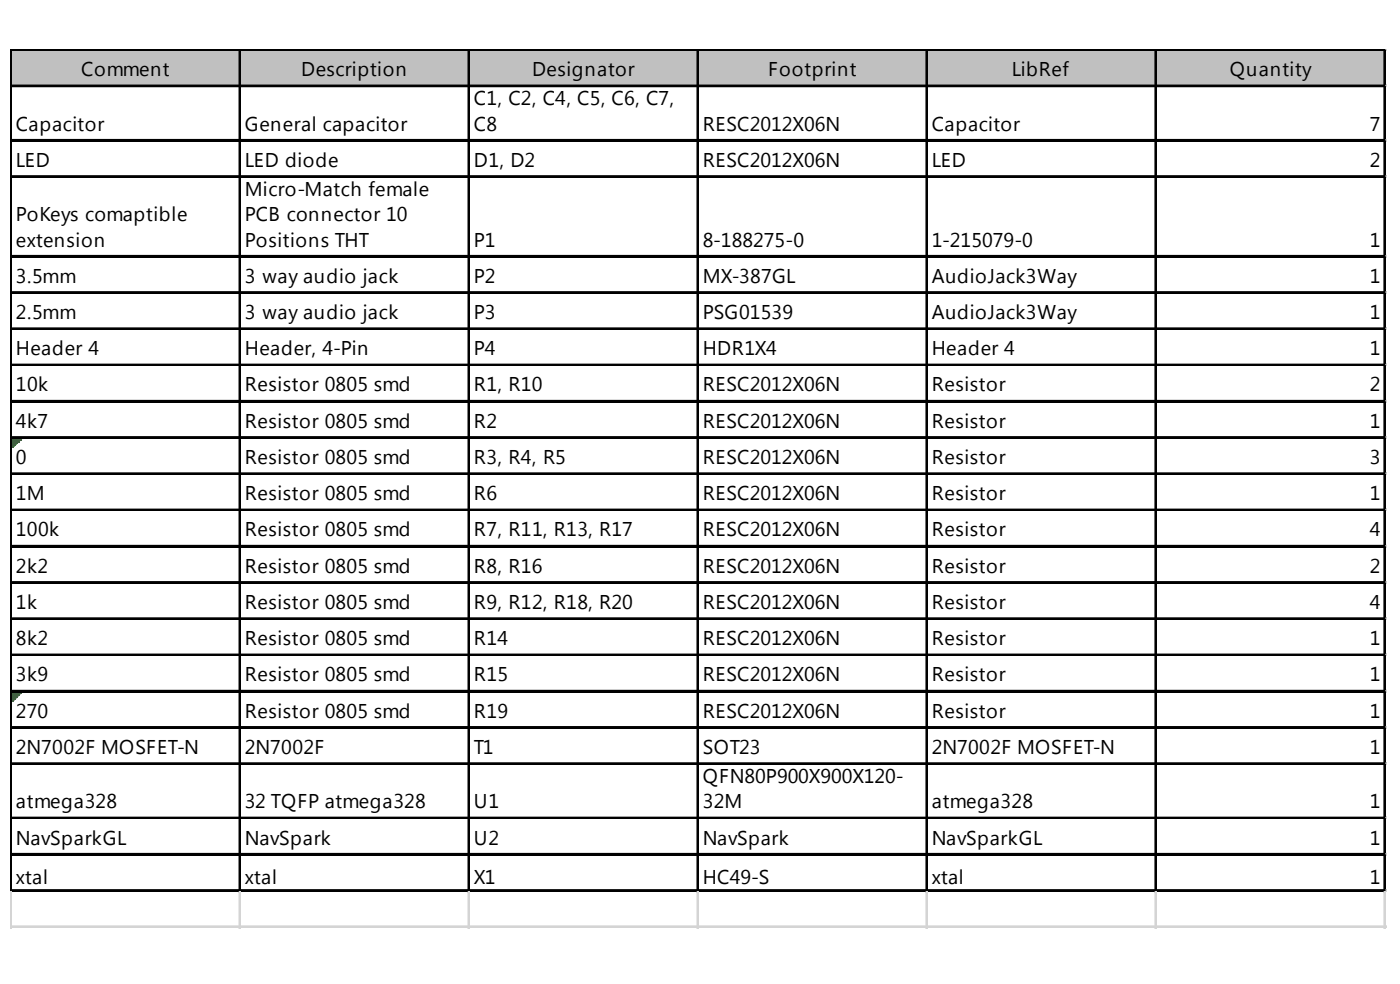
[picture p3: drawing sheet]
<svg xmlns="http://www.w3.org/2000/svg" width="288mm" height="202mm" viewBox="0 0 288 202" stroke-linecap="round" stroke-linejoin="round" font-family="sans-serif">
<defs><g id="words">
<g font-size="4.1">
<text x="16.7" y="15.6">Comment</text>
<text x="61.9" y="15.6">Description</text>
<text x="109.4" y="15.6">Designator</text>
<text x="158" y="15.6">Footprint</text>
<text x="208" y="15.6">LibRef</text>
<text x="252.9" y="15.6">Quantity</text>
<text x="97.4" y="21.6">C1, C2, C4, C5, C6, C7,</text>
<text x="3.3" y="26.8">Capacitor</text>
<text x="50.4" y="26.8">General capacitor</text>
<text x="97.4" y="26.8">C8</text>
<text x="144.5" y="26.8">RESC2012X06N</text>
<text x="191.6" y="26.8">Capacitor</text>
<text x="281.7" y="26.8">7</text>
<text x="3.3" y="34.3">LED</text>
<text x="50.4" y="34.3">LED diode</text>
<text x="97.4" y="34.3">D1, D2</text>
<text x="144.5" y="34.3">RESC2012X06N</text>
<text x="191.6" y="34.3">LED</text>
<text x="281.7" y="34.3">2</text>
<text x="50.4" y="40.2">Micro-Match female</text>
<text x="3.3" y="45.4">PoKeys comaptible</text>
<text x="50.4" y="45.4">PCB connector 10</text>
<text x="3.3" y="50.6">extension</text>
<text x="50.4" y="50.6">Positions THT</text>
<text x="97.4" y="50.6">P1</text>
<text x="144.5" y="50.6">8-188275-0</text>
<text x="191.6" y="50.6">1-215079-0</text>
<text x="281.7" y="50.6">1</text>
<text x="3.3" y="58.1">3.5mm</text>
<text x="50.4" y="58.1">3 way audio jack</text>
<text x="97.4" y="58.1">P2</text>
<text x="144.5" y="58.1">MX-387GL</text>
<text x="191.6" y="58.1">AudioJack3Way</text>
<text x="281.7" y="58.1">1</text>
<text x="3.3" y="65.5">2.5mm</text>
<text x="50.4" y="65.5">3 way audio jack</text>
<text x="97.4" y="65.5">P3</text>
<text x="144.5" y="65.5">PSG01539</text>
<text x="191.6" y="65.5">AudioJack3Way</text>
<text x="281.7" y="65.5">1</text>
<text x="3.3" y="73">Header 4</text>
<text x="50.4" y="73">Header, 4-Pin</text>
<text x="97.4" y="73">P4</text>
<text x="144.5" y="73">HDR1X4</text>
<text x="191.6" y="73">Header 4</text>
<text x="281.7" y="73">1</text>
<text x="3.3" y="80.4">10k</text>
<text x="50.4" y="80.4">Resistor 0805 smd</text>
<text x="97.4" y="80.4">R1, R10</text>
<text x="144.5" y="80.4">RESC2012X06N</text>
<text x="191.6" y="80.4">Resistor</text>
<text x="281.7" y="80.4">2</text>
<text x="3.3" y="87.9">4k7</text>
<text x="50.4" y="87.9">Resistor 0805 smd</text>
<text x="97.4" y="87.9">R2</text>
<text x="144.5" y="87.9">RESC2012X06N</text>
<text x="191.6" y="87.9">Resistor</text>
<text x="281.7" y="87.9">1</text>
<text x="3.3" y="95.3">0</text>
<text x="50.4" y="95.3">Resistor 0805 smd</text>
<text x="97.4" y="95.3">R3, R4, R5</text>
<text x="144.5" y="95.3">RESC2012X06N</text>
<text x="191.6" y="95.3">Resistor</text>
<text x="281.7" y="95.3">3</text>
<text x="3.3" y="102.8">1M</text>
<text x="50.4" y="102.8">Resistor 0805 smd</text>
<text x="97.4" y="102.8">R6</text>
<text x="144.5" y="102.8">RESC2012X06N</text>
<text x="191.6" y="102.8">Resistor</text>
<text x="281.7" y="102.8">1</text>
<text x="3.3" y="110.2">100k</text>
<text x="50.4" y="110.2">Resistor 0805 smd</text>
<text x="97.4" y="110.2">R7, R11, R13, R17</text>
<text x="144.5" y="110.2">RESC2012X06N</text>
<text x="191.6" y="110.2">Resistor</text>
<text x="281.7" y="110.2">4</text>
<text x="3.3" y="117.6">2k2</text>
<text x="50.4" y="117.6">Resistor 0805 smd</text>
<text x="97.4" y="117.6">R8, R16</text>
<text x="144.5" y="117.6">RESC2012X06N</text>
<text x="191.6" y="117.6">Resistor</text>
<text x="281.7" y="117.6">2</text>
<text x="3.3" y="125.1">1k</text>
<text x="50.4" y="125.1">Resistor 0805 smd</text>
<text x="97.4" y="125.1">R9, R12, R18, R20</text>
<text x="144.5" y="125.1">RESC2012X06N</text>
<text x="191.6" y="125.1">Resistor</text>
<text x="281.7" y="125.1">4</text>
<text x="3.3" y="132.5">8k2</text>
<text x="50.4" y="132.5">Resistor 0805 smd</text>
<text x="97.4" y="132.5">R14</text>
<text x="144.5" y="132.5">RESC2012X06N</text>
<text x="191.6" y="132.5">Resistor</text>
<text x="281.7" y="132.5">1</text>
<text x="3.3" y="140">3k9</text>
<text x="50.4" y="140">Resistor 0805 smd</text>
<text x="97.4" y="140">R15</text>
<text x="144.5" y="140">RESC2012X06N</text>
<text x="191.6" y="140">Resistor</text>
<text x="281.7" y="140">1</text>
<text x="3.3" y="147.4">270</text>
<text x="50.4" y="147.4">Resistor 0805 smd</text>
<text x="97.4" y="147.4">R19</text>
<text x="144.5" y="147.4">RESC2012X06N</text>
<text x="191.6" y="147.4">Resistor</text>
<text x="281.7" y="147.4">1</text>
<text x="3.3" y="154.9">2N7002F MOSFET-N</text>
<text x="50.4" y="154.9">2N7002F</text>
<text x="97.4" y="154.9">T1</text>
<text x="144.5" y="154.9">SOT23</text>
<text x="191.6" y="154.9">2N7002F MOSFET-N</text>
<text x="281.7" y="154.9">1</text>
<text x="144.5" y="160.8">QFN80P900X900X120-</text>
<text x="3.3" y="166">atmega328</text>
<text x="50.4" y="166">32 TQFP atmega328</text>
<text x="97.4" y="166">U1</text>
<text x="144.5" y="166">32M</text>
<text x="191.6" y="166">atmega328</text>
<text x="281.7" y="166">1</text>
<text x="3.3" y="173.5">NavSparkGL</text>
<text x="50.4" y="173.5">NavSpark</text>
<text x="97.4" y="173.5">U2</text>
<text x="144.5" y="173.5">NavSpark</text>
<text x="191.6" y="173.5">NavSparkGL</text>
<text x="281.7" y="173.5">1</text>
<text x="3.3" y="181.7">xtal</text>
<text x="50.4" y="181.7">xtal</text>
<text x="97.4" y="181.7">X1</text>
<text x="144.5" y="181.7">HC49-S</text>
<text x="191.6" y="181.7">xtal</text>
<text x="281.7" y="181.7">1</text>
</g>
</g></defs>
<path d="M2.5 10.4h282.5v7.5h-282.5z" fill="#c0c0c0"/>
<path d="M2.5 90.1h1.9" fill="none" stroke="#008000" stroke-width=".37"/>
<path d="M2.5 90.1h1.9v.4h-1.9z" fill="#008000"/>
<path d="M2.5 90.5h1.5" fill="none" stroke="#008000" stroke-width=".37"/>
<path d="M2.5 90.5h1.5v.4h-1.5z" fill="#008000"/>
<path d="M2.5 90.9h1.1" fill="none" stroke="#008000" stroke-width=".37"/>
<path d="M2.5 90.9h1.1v.4h-1.1z" fill="#008000"/>
<path d="M2.5 91.3h.8" fill="none" stroke="#008000" stroke-width=".37"/>
<path d="M2.5 91.3h.8v.3h-.8z" fill="#008000"/>
<path d="M2.5 91.6h.4" fill="none" stroke="#008000" stroke-width=".37"/>
<path d="M2.5 91.6h.4v.4h-.4z" fill="#008000"/>
<path d="M2.5 142.3h1.9" fill="none" stroke="#008000" stroke-width=".37"/>
<path d="M2.5 142.3h1.9v.3h-1.9z" fill="#008000"/>
<path d="M2.5 142.6h1.5" fill="none" stroke="#008000" stroke-width=".37"/>
<path d="M2.5 142.6h1.5v.4h-1.5z" fill="#008000"/>
<path d="M2.5 143h1.1" fill="none" stroke="#008000" stroke-width=".37"/>
<path d="M2.5 143h1.1v.4h-1.1z" fill="#008000"/>
<path d="M2.5 143.4h.8" fill="none" stroke="#008000" stroke-width=".37"/>
<path d="M2.5 143.4h.8v.4h-.8z" fill="#008000"/>
<path d="M2.5 143.8h.4" fill="none" stroke="#008000" stroke-width=".37"/>
<path d="M2.5 143.8h.4v.3h-.4z" fill="#008000"/>
<g fill="none" stroke="#000" stroke-width=".37">
<path d="M2.2 10.1v173.1M2.3 10.1v173.1M2.5 10.1h282.5M2.5 10.3h282.5M2.5 17.6h282.5M2.5 17.7h282.5M49.2 10.5v172.7M49.4 10.5v172.7M96.3 10.5v172.7M96.5 10.5v172.7M143.4 10.5v172.7M143.6 10.5v172.7"/>
<path d="M190.5 10.5v172.7M190.7 10.5v172.7M237.6 10.5v172.7M237.7 10.5v172.7M284.6 10.5v172.7M284.8 10.5v172.7M2.5 28.7h282.5M2.5 28.9h282.5M2.5 36.2h282.5M2.5 36.4h282.5M2.5 52.6h282.5M2.5 52.7h282.5"/>
<path d="M2.5 60h282.5M2.5 60.2h282.5M2.5 67.4h282.5M2.5 67.6h282.5M2.5 74.9h282.5M2.5 75.1h282.5M2.5 82.3h282.5M2.5 82.5h282.5M2.5 89.8h282.5M2.5 90h282.5M2.5 97.2h282.5M2.5 97.4h282.5"/>
<path d="M2.5 104.7h282.5M2.5 104.9h282.5M2.5 112.1h282.5M2.5 112.3h282.5M2.5 119.6h282.5M2.5 119.7h282.5M2.5 127h282.5M2.5 127.2h282.5M2.5 134.4h282.5M2.5 134.6h282.5M2.5 141.9h282.5M2.5 142.1h282.5"/>
<path d="M2.5 149.3h282.5M2.5 149.5h282.5M2.5 156.8h282.5M2.5 157h282.5M2.5 167.9h282.5M2.5 168.1h282.5M2.5 175.4h282.5M2.5 175.6h282.5M2.5 182.8h282.5M2.5 183h282.5"/>
</g>
<g fill="none" stroke="#d4d4d4" stroke-width=".37">
<path d="M285 10.1h.1M2.2 183.2v7.5M2.3 183.2v7.5M49.2 183.2v7.5M49.4 183.2v7.5M96.3 183.2v7.5M96.5 183.2v7.5M143.4 183.2v7.5M143.6 183.2v7.5M190.5 183.2v7.5M190.7 183.2v7.5M237.6 183.2v7.5"/>
<path d="M237.7 183.2v7.5M284.6 183.2v7.5M284.8 183.2v7.5"/>
</g>
<path d="M285 10.1l.1 .4z" fill="#d4d4d4"/>
<path d="M285 17.6h.1" fill="none" stroke="#d4d4d4" stroke-width=".37"/>
<path d="M285 17.6l.1 .3z" fill="#d4d4d4"/>
<path d="M285 28.7h.1" fill="none" stroke="#d4d4d4" stroke-width=".37"/>
<path d="M285 28.7l.1 .4z" fill="#d4d4d4"/>
<path d="M285 36.2h.1" fill="none" stroke="#d4d4d4" stroke-width=".37"/>
<path d="M285 36.2l.1 .3z" fill="#d4d4d4"/>
<path d="M285 52.6h.1" fill="none" stroke="#d4d4d4" stroke-width=".37"/>
<path d="M285 52.6l.1 .3z" fill="#d4d4d4"/>
<path d="M285 60h.1" fill="none" stroke="#d4d4d4" stroke-width=".37"/>
<path d="M285 60l.1 .4z" fill="#d4d4d4"/>
<path d="M285 67.4h.1" fill="none" stroke="#d4d4d4" stroke-width=".37"/>
<path d="M285 67.4l.1 .4z" fill="#d4d4d4"/>
<path d="M285 74.9h.1" fill="none" stroke="#d4d4d4" stroke-width=".37"/>
<path d="M285 74.9l.1 .4z" fill="#d4d4d4"/>
<path d="M285 82.3h.1" fill="none" stroke="#d4d4d4" stroke-width=".37"/>
<path d="M285 82.3l.1 .4z" fill="#d4d4d4"/>
<path d="M285 89.8h.1" fill="none" stroke="#d4d4d4" stroke-width=".37"/>
<path d="M285 89.8l.1 .3z" fill="#d4d4d4"/>
<path d="M285 97.2h.1" fill="none" stroke="#d4d4d4" stroke-width=".37"/>
<path d="M285 97.2l.1 .4z" fill="#d4d4d4"/>
<path d="M285 104.7h.1" fill="none" stroke="#d4d4d4" stroke-width=".37"/>
<path d="M285 104.7l.1 .3z" fill="#d4d4d4"/>
<path d="M285 112.1h.1" fill="none" stroke="#d4d4d4" stroke-width=".37"/>
<path d="M285 112.1l.1 .4z" fill="#d4d4d4"/>
<path d="M285 119.6h.1" fill="none" stroke="#d4d4d4" stroke-width=".37"/>
<path d="M285 119.6l.1 .3z" fill="#d4d4d4"/>
<path d="M285 127h.1" fill="none" stroke="#d4d4d4" stroke-width=".37"/>
<path d="M285 127l.1 .4z" fill="#d4d4d4"/>
<path d="M285 134.4h.1" fill="none" stroke="#d4d4d4" stroke-width=".37"/>
<path d="M285 134.4l.1 .4z" fill="#d4d4d4"/>
<path d="M285 141.9h.1" fill="none" stroke="#d4d4d4" stroke-width=".37"/>
<path d="M285 141.9l.1 .4z" fill="#d4d4d4"/>
<path d="M285 149.3h.1" fill="none" stroke="#d4d4d4" stroke-width=".37"/>
<path d="M285 149.3l.1 .4z" fill="#d4d4d4"/>
<path d="M285 156.8h.1" fill="none" stroke="#d4d4d4" stroke-width=".37"/>
<path d="M285 156.8l.1 .4z" fill="#d4d4d4"/>
<path d="M285 167.9h.1" fill="none" stroke="#d4d4d4" stroke-width=".37"/>
<path d="M285 167.9l.1 .4z" fill="#d4d4d4"/>
<path d="M285 175.4h.1" fill="none" stroke="#d4d4d4" stroke-width=".37"/>
<path d="M285 175.4l.1 .4z" fill="#d4d4d4"/>
<path d="M285 182.8h.1" fill="none" stroke="#d4d4d4" stroke-width=".37"/>
<path d="M285 182.8l.1 .4z" fill="#d4d4d4"/>
<path d="M2.2 190.3h282.9M2.2 190.5h282.9" fill="none" stroke="#d4d4d4" stroke-width=".37"/>
<use href="#words"/>
</svg>
